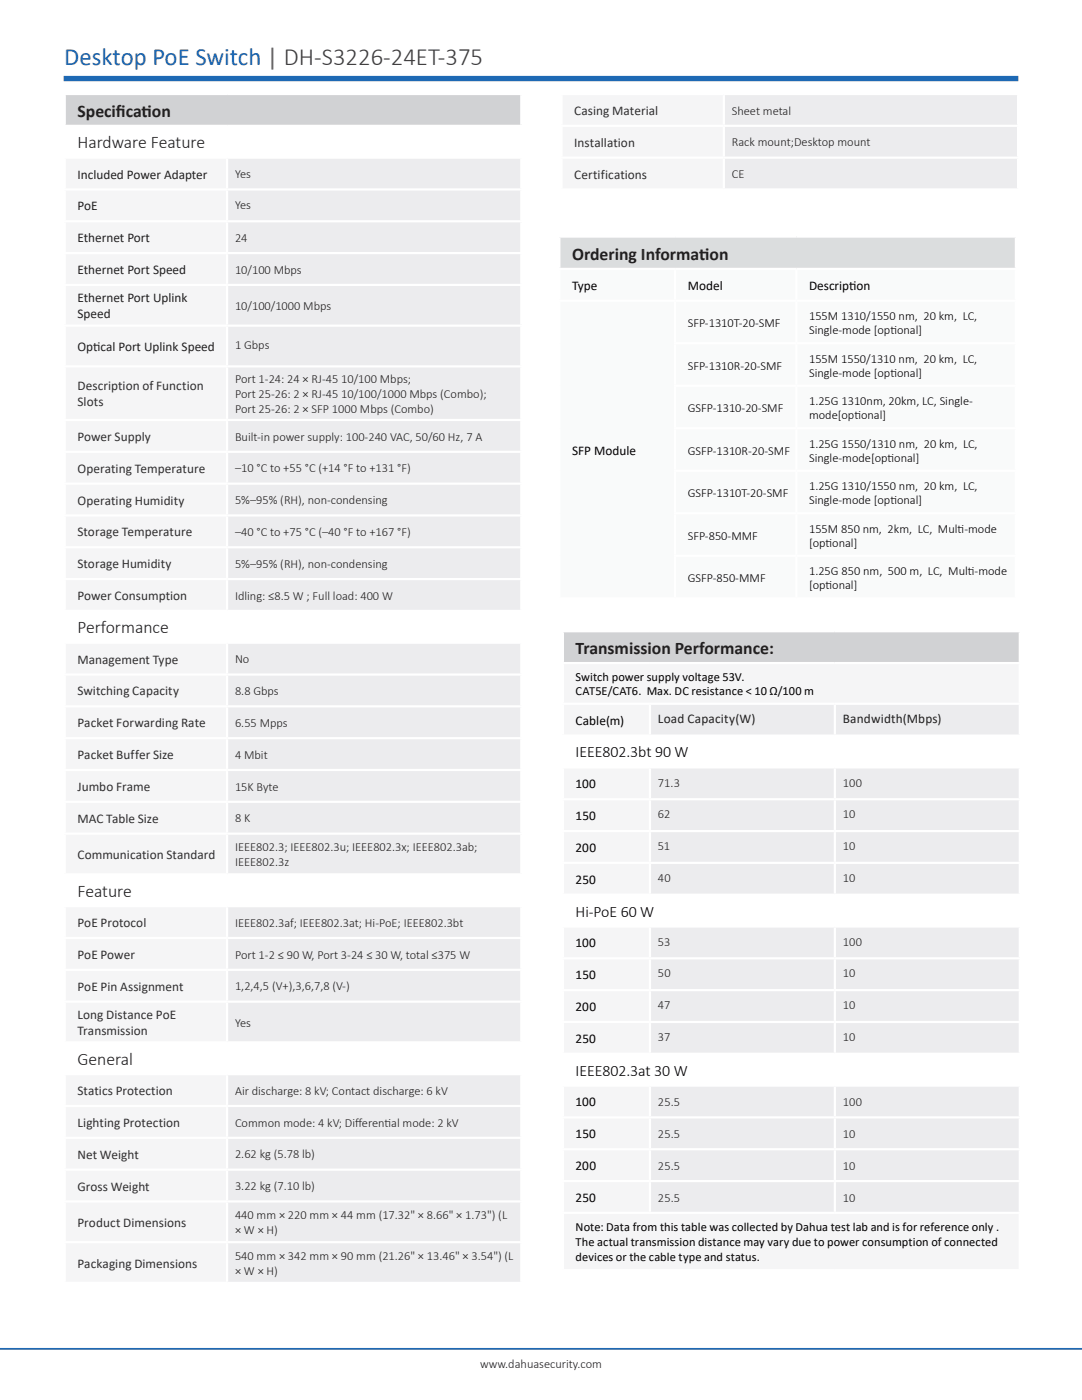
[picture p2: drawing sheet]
<svg xmlns="http://www.w3.org/2000/svg" width="216mm" height="279mm" viewBox="0 0 216 279" stroke-linecap="round" stroke-linejoin="round" font-family="sans-serif">
<defs><g id="words">
<text font-size="4.9" fill="#1e69b4" x="12.8" y="13">Desktop PoE Switch | DH-S3226-24ET-375</text>
<g font-size="3.5" fill="#231f20">
<text x="15.5" y="23.3">Specif</text>
<text x="23.1" y="23.3">icat</text>
<text x="28.3" y="23.3">ion</text>
<text x="15.5" y="29.6">Hardware Feature</text>
<text x="114.2" y="51.9">Ordering Informat</text>
<text x="139.5" y="51.9">ion</text>
<text x="15.5" y="126.4">Performance</text>
<text x="114.9" y="130.5">Transmission Performance:</text>
<text x="15.5" y="179">Feature</text>
<text x="15.5" y="212.5">General</text>
</g>
<g font-size="3.2">
<text x="114.9" y="151.2">IEEE802.3bt 90 W</text>
<text x="114.9" y="182.9">Hi-PoE 60 W</text>
<text x="114.9" y="214.7">IEEE802.3at 30 W</text>
</g>
<g font-size="2.6" fill="#312f30">
<text x="114.6" y="22.9">Casing Material</text>
<text x="114.6" y="29.3">Installation</text>
<text x="114.6" y="35.6">Certifications</text>
<text x="15.5" y="77.9">Description of Function</text>
<text x="15.5" y="81">Slots</text>
<text x="15.5" y="88">Power Supply</text>
<text x="15.5" y="94.3">Operating Temperature</text>
<text x="15.5" y="100.7">Operating Humidity</text>
<text x="15.5" y="107">Storage Temperature</text>
<text x="15.5" y="113.4">Storage Humidity</text>
<text x="15.5" y="119.7">Power Consumption</text>
<text x="15.5" y="132.4">Management Type</text>
<text x="15.5" y="138.8">Switching Capacity</text>
<text x="15.5" y="145.1">Packet Forwarding Rate</text>
<text x="15.5" y="151.5">Packet Buffer Size</text>
<text x="15.5" y="157.8">Jumbo Frame</text>
<text x="15.5" y="164.2">MAC Table Size</text>
<text x="15.5" y="171.4">Communication Standard</text>
<text x="15.5" y="185">PoE Protocol</text>
<text x="15.5" y="191.4">PoE Power</text>
<text x="15.5" y="197.7">PoE Pin Assignment</text>
<text x="15.5" y="203.4">Long Distance PoE</text>
<text x="15.5" y="206.5">Transmission</text>
<text x="15.5" y="218.5">Statics Protection</text>
<text x="15.5" y="224.9">Lighting Protection</text>
<text x="15.5" y="231.2">Net Weight</text>
<text x="15.5" y="237.6">Gross Weight</text>
<text x="15.5" y="244.8">Product Dimensions</text>
<text x="15.5" y="253">Packaging Dimensions</text>
</g>
<g font-size="2.6" fill="#231f20">
<text x="15.5" y="35.6">Included Power Adapter</text>
<text x="15.5" y="42">PoE</text>
<text x="15.5" y="48.3">Ethernet Port</text>
<text x="15.5" y="54.7">Ethernet Port Speed</text>
<text x="15.5" y="60.3">Ethernet Port Uplink</text>
<text x="15.5" y="63.5">Speed</text>
<text x="15.5" y="70">Opt</text>
<text x="18.6" y="70">ical Port Uplink Speed</text>
<text x="131.3" y="144.3">Load Capacity(W)</text>
<text x="168.2" y="144.3">Bandwidth(Mbps)</text>
</g>
<g font-size="2.6">
<text x="114.2" y="58">Type</text>
<text x="137.2" y="58">Model</text>
<text x="161.4" y="58">Descript</text>
<text x="169.4" y="58">ion</text>
<text x="114.2" y="90.8">SFP Module</text>
<text x="114.9" y="144.6">Cable(m)</text>
<text x="114.9" y="157.3">100</text>
<text x="114.9" y="163.7">150</text>
<text x="114.9" y="170">200</text>
<text x="114.9" y="176.4">250</text>
<text x="114.9" y="189.1">100</text>
<text x="114.9" y="195.4">150</text>
<text x="114.9" y="201.8">200</text>
<text x="114.9" y="208.1">250</text>
<text x="114.9" y="220.8">100</text>
<text x="114.9" y="227.2">150</text>
<text x="114.9" y="233.5">200</text>
<text x="114.9" y="239.9">250</text>
</g>
<g font-size="2.5" fill="#231f20">
<text x="146" y="22.9">Sheet metal</text>
<text x="146" y="29.2">Rack mount;Desktop mount</text>
<text x="46.9" y="35.6">Yes</text>
<text x="146" y="35.6">CE</text>
<text x="46.9" y="41.6">Yes</text>
<text x="46.9" y="48.3">24</text>
<text x="46.9" y="54.6">10/100 Mbps</text>
<text x="46.9" y="61.9">10/100/1000 Mbps</text>
<text x="46.9" y="69.7">1 Gbps</text>
<text x="46.9" y="76.4">Port 1-24: 24 × RJ-45 10/100 Mbps;</text>
<text x="46.9" y="79.4">Port 25-26: 2 × RJ-45 10/100/1000 Mbps (Combo);</text>
<text x="46.9" y="82.4">Port 25-26: 2 × SFP 1000 Mbps (Combo)</text>
<text x="46.9" y="87.9">Built-in power supply: 100-240 VAC, 50/60 Hz, 7 A</text>
<text x="46.9" y="94.3">–10 °C to +55 °C (+14 °F to +131 °F)</text>
<text x="46.9" y="100.6">5%–95% (RH), non-condensing</text>
<text x="46.9" y="107">–40 °C to +75 °C (–40 °F to +167 °F)</text>
<text x="46.9" y="113.3">5%–95% (RH), non-condensing</text>
<text x="46.9" y="119.7">Idling: ≤8.5 W ; Full load: 400 W</text>
<text x="46.9" y="132.4">No</text>
<text x="46.9" y="138.7">8.8 Gbps</text>
<text x="46.9" y="145.1">6.55 Mpps</text>
<text x="46.9" y="151.4">4 Mbit</text>
<text x="46.9" y="157.8">15K Byte</text>
<text x="131.3" y="157">71.3</text>
<text x="168.2" y="157">100</text>
<text x="46.9" y="164.1">8 K</text>
<text x="131.3" y="163.3">62</text>
<text x="168.2" y="163.3">10</text>
<text x="46.9" y="169.9">IEEE802.3; IEEE802.3u; IEEE802.3x; IEEE802.3ab;</text>
<text x="46.9" y="172.8">IEEE802.3z</text>
<text x="131.3" y="169.7">51</text>
<text x="168.2" y="169.7">10</text>
<text x="131.3" y="176">40</text>
<text x="168.2" y="176">10</text>
<text x="46.9" y="184.9">IEEE802.3af; IEEE802.3at; Hi-PoE; IEEE802.3bt</text>
<text x="46.9" y="191.3">Port 1-2 ≤ 90 W, Port 3-24 ≤ 30 W, total ≤375 W</text>
<text x="131.3" y="188.7">53</text>
<text x="168.2" y="188.7">100</text>
<text x="46.9" y="197.6">1,2,4,5 (V+),3,6,7,8 (V-)</text>
<text x="131.3" y="195.1">50</text>
<text x="168.2" y="195.1">10</text>
<text x="131.3" y="201.4">47</text>
<text x="168.2" y="201.4">10</text>
<text x="46.9" y="204.9">Yes</text>
<text x="131.3" y="207.8">37</text>
<text x="168.2" y="207.8">10</text>
<text x="46.9" y="218.5">Air discharge: 8 kV; Contact discharge: 6 kV</text>
<text x="131.3" y="220.8">25.5</text>
<text x="168.2" y="220.8">100</text>
<text x="46.9" y="224.8">Common mode: 4 kV; Dif</text>
<text x="70.9" y="224.8">ferent</text>
<text x="76.7" y="224.8">ial mode: 2 kV</text>
<text x="131.3" y="227.1">25.5</text>
<text x="168.2" y="227.1">10</text>
<text x="46.9" y="231.2">2.62 kg (5.78 lb)</text>
<text x="131.3" y="233.5">25.5</text>
<text x="168.2" y="233.5">10</text>
<text x="46.9" y="237.5">3.22 kg (7.10 lb)</text>
<text x="131.3" y="239.8">25.5</text>
<text x="168.2" y="239.8">10</text>
<text x="46.9" y="243.3">440 mm × 220 mm × 44 mm (17.32&quot; × 8.66&quot; × 1.73&quot;) (L</text>
<text x="46.9" y="246.2">× W × H)</text>
<text x="46.9" y="251.4">540 mm × 342 mm × 90 mm (21.26&quot; × 13.46&quot; × 3.54&quot;) (L</text>
<text x="46.9" y="254.4">× W × H)</text>
<text x="95.8" y="272.9">www.dahuasecurity.com</text>
</g>
<g font-size="2.5">
<text x="137.2" y="65.3">SFP-1310T-20-SMF</text>
<text x="161.4" y="63.9">155M 1310/1550 nm, 20 km, LC,</text>
<text x="161.4" y="66.7">Single-mode [opt</text>
<text x="177.7" y="66.7">ional]</text>
<text x="137.2" y="73.8">SFP-1310R-20-SMF</text>
<text x="161.4" y="72.4">155M 1550/1310 nm, 20 km, LC,</text>
<text x="161.4" y="75.2">Single-mode [opt</text>
<text x="177.7" y="75.2">ional]</text>
<text x="137.2" y="82.3">GSFP-1310-20-SMF</text>
<text x="161.4" y="80.9">1.25G 1310nm, 20km, LC, Single-</text>
<text x="161.4" y="83.7">mode[opt</text>
<text x="170.5" y="83.7">ional]</text>
<text x="161.4" y="89.4">1.25G 1550/1310 nm, 20 km, LC,</text>
<text x="137.2" y="90.8">GSFP-1310R-20-SMF</text>
<text x="161.4" y="92.2">Single-mode[opt</text>
<text x="177.1" y="92.2">ional]</text>
<text x="137.2" y="99.2">GSFP-1310T-20-SMF</text>
<text x="161.4" y="97.8">1.25G 1310/1550 nm, 20 km, LC,</text>
<text x="161.4" y="100.7">Single-mode [opt</text>
<text x="177.7" y="100.7">ional]</text>
<text x="137.2" y="107.7">SFP-850-MMF</text>
<text x="161.4" y="106.3">155M 850 nm, 2km, LC, Mult</text>
<text x="191.1" y="106.3">i-mode</text>
<text x="161.4" y="109.1">[opt</text>
<text x="164.7" y="109.1">ional]</text>
<text x="137.2" y="116.2">GSFP-850-MMF</text>
<text x="161.4" y="114.8">1.25G 850 nm, 500 m, LC, Mult</text>
<text x="161.4" y="117.6">[opt</text>
<text x="164.7" y="117.6">ional]</text>
<text x="193.1" y="114.8">i-mode</text>
<text x="114.9" y="135.8">Switch power supply voltage 53V.</text>
<text x="114.9" y="138.8">CAT5E/CAT6. Max. DC resistance &lt; 10 Ω/100 m</text>
<text x="114.9" y="245.7">Note: Data from this table was collected by Dahua test lab and is for reference only .</text>
<text x="114.9" y="248.7">The actual transmission distance may vary due to power consumption of connected</text>
<text x="114.9" y="251.7">devices or the cable type and status.</text>
</g>
</g></defs>
<path d="M0 269.2h215.9" fill="none" stroke="#1e69b4" stroke-width=".35"/>
<path d="M12.7 15.7h190.5" fill="none" stroke="#1e69b4" stroke-width="1.1" stroke-linecap="butt"/>
<path d="M12.9 18.8h91.1v6.3h-91.1z" fill="#d1d2d4"/>
<path d="M12.9 25.1h91.1v6.4h-91.1zM12.9 121.9h91.1v6.4h-91.1zM12.9 174.5h91.1v6.3h-91.1zM12.9 208h91.1v6.4h-91.1z" fill="#fff"/>
<path d="M12.9 31.5h32.4v6.3h-32.4zM12.9 37.8h32.4v6.4h-32.4z" fill="#f5f5f6"/>
<path d="M45.3 31.5h58.7v6.3h-58.7zM45.3 37.8h58.7v6.4h-58.7z" fill="#ececee"/>
<path d="M12.9 44.2h32.4v6.3h-32.4z" fill="#f5f5f6"/>
<path d="M45.3 44.2h58.7v6.3h-58.7z" fill="#ececee"/>
<path d="M12.9 50.5h32.4v6.4h-32.4zM12.9 65h32.4v8.1h-32.4z" fill="#f5f5f6"/>
<path d="M45.3 50.5h58.7v6.4h-58.7zM45.3 65h58.7v8.1h-58.7z" fill="#ececee"/>
<path d="M12.9 56.9h32.4v8.1h-32.4z" fill="#f5f5f6"/>
<path d="M45.3 56.9h58.7v8.1h-58.7z" fill="#ececee"/>
<path d="M12.9 73.1h32.4v10.7h-32.4zM12.9 83.8h32.4v6.4h-32.4zM12.9 90.2h32.4v6.3h-32.4zM12.9 96.5h32.4v6.4h-32.4z" fill="#f5f5f6"/>
<path d="M45.3 73.1h58.7v10.7h-58.7zM45.3 83.8h58.7v6.4h-58.7zM45.3 90.2h58.7v6.3h-58.7zM45.3 96.5h58.7v6.4h-58.7z" fill="#ececee"/>
<path d="M12.9 102.9h32.4v6.3h-32.4zM12.9 109.2h32.4v6.4h-32.4zM12.9 115.6h32.4v6.3h-32.4z" fill="#f5f5f6"/>
<path d="M45.3 102.9h58.7v6.3h-58.7zM45.3 109.2h58.7v6.4h-58.7zM45.3 115.6h58.7v6.3h-58.7z" fill="#ececee"/>
<path d="M12.9 128.3h32.4v6.3h-32.4zM12.9 134.6h32.4v6.4h-32.4zM12.9 141h32.4v6.3h-32.4zM12.9 147.3h32.4v6.4h-32.4z" fill="#f5f5f6"/>
<path d="M45.3 128.3h58.7v6.3h-58.7zM45.3 134.6h58.7v6.4h-58.7zM45.3 141h58.7v6.3h-58.7zM45.3 147.3h58.7v6.4h-58.7z" fill="#ececee"/>
<path d="M12.9 153.7h32.4v6.3h-32.4zM12.9 160h32.4v6.4h-32.4z" fill="#f5f5f6"/>
<path d="M45.3 153.7h58.7v6.3h-58.7zM45.3 160h58.7v6.4h-58.7z" fill="#ececee"/>
<path d="M12.9 166.4h32.4v8.1h-32.4z" fill="#f5f5f6"/>
<path d="M45.3 166.4h58.7v8.1h-58.7z" fill="#ececee"/>
<path d="M12.9 180.8h32.4v6.4h-32.4z" fill="#f5f5f6"/>
<path d="M45.3 180.8h58.7v6.4h-58.7z" fill="#ececee"/>
<path d="M12.9 187.2h32.4v6.3h-32.4zM12.9 193.5h32.4v6.4h-32.4zM12.9 199.9h32.4v8.1h-32.4z" fill="#f5f5f6"/>
<path d="M45.3 187.2h58.7v6.3h-58.7zM45.3 193.5h58.7v6.4h-58.7zM45.3 199.9h58.7v8.1h-58.7z" fill="#ececee"/>
<path d="M12.9 214.4h32.4v6.3h-32.4zM12.9 220.7h32.4v6.4h-32.4zM12.9 227.1h32.4v6.3h-32.4zM12.9 233.4h32.4v6.4h-32.4z" fill="#f5f5f6"/>
<path d="M45.3 214.4h58.7v6.3h-58.7zM45.3 220.7h58.7v6.4h-58.7zM45.3 227.1h58.7v6.3h-58.7zM45.3 233.4h58.7v6.4h-58.7z" fill="#ececee"/>
<path d="M12.9 239.8h32.4v8.1h-32.4zM12.9 247.9h32.4v8.1h-32.4z" fill="#f5f5f6"/>
<path d="M45.3 239.8h58.7v8.1h-58.7zM45.3 247.9h58.7v8.1h-58.7z" fill="#ececee"/>
<g fill="none" stroke="#fff" stroke-width=".44">
<path d="M12.7 18.8h91.5M12.9 19v5.9M104 19v5.9M12.7 25.1h91.5M12.7 31.5h91.5M12.7 37.8h91.5M12.9 25.3v5.9M12.9 31.7v5.9M12.9 38v5.9M45.3 31.7v5.9M45.3 38v5.9M104 25.3v5.9"/>
<path d="M104 31.7v5.9M104 38v5.9M12.7 44.2h91.5M12.7 50.5h91.5M12.7 56.9h91.5M12.9 44.4v5.9M12.9 50.7v5.9M12.9 57.1v7.7M45.3 44.4v5.9M45.3 50.7v5.9M45.3 57.1v7.7M104 44.4v5.9"/>
<path d="M104 50.7v5.9M104 57.1v7.7M12.7 65h91.5M12.7 73.1h91.5M12.9 65.2v7.7M12.9 73.3v10.3M45.3 65.2v7.7M45.3 73.3v10.3M104 65.2v7.7M104 73.3v10.3M12.7 83.8h91.5M12.7 90.2h91.5"/>
<path d="M12.7 96.5h91.5M12.9 84v5.9M12.9 90.4v5.9M12.9 96.7v5.9M45.3 84v5.9M45.3 90.4v5.9M45.3 96.7v5.9M104 84v5.9M104 90.4v5.9M104 96.7v5.9M12.7 102.9h91.5M12.7 109.2h91.5"/>
<path d="M12.7 115.6h91.5M12.9 103.1v5.9M12.9 109.4v5.9M12.9 115.8v5.9M45.3 103.1v5.9M45.3 109.4v5.9M45.3 115.8v5.9M104 103.1v5.9M104 109.4v5.9M104 115.8v5.9M12.7 121.9h91.5M12.7 128.3h91.5"/>
<path d="M12.7 134.6h91.5M12.9 122.1v5.9M12.9 128.5v5.9M12.9 134.8v5.9M45.3 128.5v5.9M45.3 134.8v5.9M104 122.1v5.9M104 128.5v5.9M104 134.8v5.9M12.7 141h91.5M12.7 147.3h91.5M12.7 153.7h91.5"/>
<path d="M12.9 141.2v5.9M12.9 147.5v5.9M12.9 153.9v5.9M45.3 141.2v5.9M45.3 147.5v5.9M45.3 153.9v5.9M104 141.2v5.9M104 147.5v5.9M104 153.9v5.9M12.7 160h91.5M12.7 166.4h91.5M12.7 174.5h91.5"/>
<path d="M12.9 160.2v5.9M12.9 166.6v7.7M12.9 174.7v5.9M45.3 160.2v5.9M45.3 166.6v7.7M104 160.2v5.9M104 166.6v7.7M104 174.7v5.9M12.7 180.8h91.5M12.7 187.2h91.5M12.7 193.5h91.5M12.7 199.9h91.5"/>
<path d="M12.9 181.1v5.9M12.9 187.4v5.9M12.9 193.8v5.9M45.3 181.1v5.9M45.3 187.4v5.9M45.3 193.8v5.9M104 181.1v5.9M104 187.4v5.9M104 193.8v5.9M12.7 208h91.5M12.7 214.4h91.5M12.9 200.1v7.7"/>
<path d="M12.9 208.2v6M12.9 214.6v5.9M45.3 200.1v7.7M45.3 214.6v5.9M104 200.1v7.7M104 208.2v6M104 214.6v5.9M12.7 220.7h91.5M12.7 227.1h91.5M12.7 233.4h91.5M12.7 239.8h91.5M12.9 220.9v6"/>
<path d="M12.9 227.3v5.9M12.9 233.6v6M12.9 240v7.7M45.3 220.9v6M45.3 227.3v5.9M45.3 233.6v6M45.3 240v7.7M104 220.9v6M104 227.3v5.9M104 233.6v6M104 240v7.7M12.7 247.9h91.5"/>
<path d="M12.7 256h91.5M12.9 248.1v7.7M45.3 248.1v7.7M104 248.1v7.7"/>
</g>
<path d="M112.1 18.8h32.3v6.3h-32.3z" fill="#f5f5f6"/>
<path d="M144.4 18.8h58.7v6.3h-58.7z" fill="#ececee"/>
<path d="M112.1 25.1h32.3v6.4h-32.3zM112.1 31.5h32.3v6.3h-32.3z" fill="#f5f5f6"/>
<path d="M144.4 25.1h58.7v6.4h-58.7zM144.4 31.5h58.7v6.3h-58.7z" fill="#ececee"/>
<g fill="none" stroke="#fff" stroke-width=".44">
<path d="M111.8 18.8h91.6M112.1 19v5.9M144.4 19v5.9M203.1 19v5.9M111.8 25.1h91.6M111.8 31.5h91.6M111.8 37.8h91.6M112.1 25.3v5.9M112.1 31.7v5.9M144.4 25.3v5.9M144.4 31.7v5.9M203.1 25.3v5.9"/>
<path d="M203.1 31.7v5.9"/>
</g>
<path d="M111.6 47.2h91.1v6.5h-91.1z" fill="#dbddde"/>
<g fill="#f9fafa">
<path d="M111.6 53.7h23.1v6.3h-23.1zM134.7 53.7h24.2v6.3h-24.2zM158.9 53.7h43.8v6.3h-43.8zM111.6 60h23.1v59.4h-23.1zM134.7 110.9h24.2v8.5h-24.2zM158.9 110.9h43.8v8.5h-43.8z"/>
<path d="M134.7 60h24.2v8.5h-24.2zM158.9 60h43.8v8.5h-43.8zM134.7 68.5h24.2v8.5h-24.2zM158.9 68.5h43.8v8.5h-43.8zM134.7 77h24.2v8.5h-24.2zM158.9 77h43.8v8.5h-43.8zM134.7 85.5h24.2v8.5h-24.2zM158.9 85.5h43.8v8.5h-43.8zM134.7 94h24.2v8.4h-24.2zM158.9 94h43.8v8.4h-43.8zM134.7 102.4h24.2v8.5h-24.2zM158.9 102.4h43.8v8.5h-43.8z"/>
</g>
<g fill="none" stroke="#fff" stroke-width=".44">
<path d="M111.4 47.2h91.5M111.4 53.7h91.5M111.6 47.4v6M111.6 53.9v5.9M134.7 53.9v5.9M158.9 53.9v5.9M202.7 47.4v6M202.7 53.9v5.9M111.4 60h91.5M111.6 60.2v59M134.5 68.5h68.4M134.5 77h68.4"/>
<path d="M134.7 60.2v8.1M134.7 68.7v8.1M134.7 77.2v8M158.9 60.2v8.1M158.9 68.7v8.1M158.9 77.2v8M202.7 60.2v8.1M202.7 68.7v8.1M202.7 77.2v8M134.5 85.5h68.4M134.5 94h68.4M134.7 85.7v8"/>
<path d="M134.7 94.2v8M158.9 85.7v8M158.9 94.2v8M202.7 85.7v8M202.7 94.2v8M111.4 119.4h91.5M134.5 102.4h68.4M134.5 110.9h68.4M134.7 102.7v8M134.7 111.1v8.1M158.9 102.7v8M158.9 111.1v8.1"/>
<path d="M202.7 102.7v8M202.7 111.1v8.1"/>
</g>
<path d="M112.3 126h91.2v6.3h-91.2z" fill="#d1d2d4"/>
<g fill="#f5f5f6">
<path d="M112.3 132.3h91.2v8.2h-91.2z"/>
<path d="M112.3 140.5h17.4v6.3h-17.4z"/>
</g>
<path d="M129.7 140.5h36.9v6.3h-36.9zM166.6 140.5h36.9v6.3h-36.9z" fill="#ececee"/>
<path d="M112.3 146.8h91.2v6.4h-91.2zM112.3 178.6h91.2v6.3h-91.2zM112.3 210.3h54.3v6.4h-54.3zM166.6 210.3h36.9v6.4h-36.9z" fill="#fff"/>
<path d="M112.3 153.2h17.4v6.3h-17.4zM112.3 159.5h17.4v6.4h-17.4zM112.3 165.9h17.4v6.3h-17.4zM112.3 172.2h17.4v6.4h-17.4z" fill="#f5f5f6"/>
<path d="M129.7 153.2h36.9v6.3h-36.9zM166.6 153.2h36.9v6.3h-36.9zM129.7 159.5h36.9v6.4h-36.9zM166.6 159.5h36.9v6.4h-36.9zM129.7 165.9h36.9v6.3h-36.9zM166.6 165.9h36.9v6.3h-36.9zM129.7 172.2h36.9v6.4h-36.9zM166.6 172.2h36.9v6.4h-36.9zM129.7 184.9h36.9v6.4h-36.9zM166.6 184.9h36.9v6.4h-36.9zM129.7 191.3h36.9v6.3h-36.9zM166.6 191.3h36.9v6.3h-36.9zM129.7 197.6h36.9v6.4h-36.9zM166.6 197.6h36.9v6.4h-36.9zM129.7 204h36.9v6.3h-36.9zM166.6 204h36.9v6.3h-36.9z" fill="#ececee"/>
<g fill="#f5f5f6">
<path d="M112.3 184.9h17.4v6.4h-17.4zM112.3 191.3h17.4v6.3h-17.4zM112.3 197.6h17.4v6.4h-17.4zM112.3 204h17.4v6.3h-17.4z"/>
<path d="M112.3 216.7h17.4v6.3h-17.4zM112.3 223h17.4v6.4h-17.4zM112.3 229.4h17.4v6.3h-17.4zM112.3 235.7h17.4v6.4h-17.4zM112.3 242.1h91.2v11.4h-91.2z"/>
</g>
<path d="M129.7 216.7h36.9v6.3h-36.9zM166.6 216.7h36.9v6.3h-36.9zM129.7 223h36.9v6.4h-36.9zM166.6 223h36.9v6.4h-36.9zM129.7 229.4h36.9v6.3h-36.9zM166.6 229.4h36.9v6.3h-36.9zM129.7 235.7h36.9v6.4h-36.9zM166.6 235.7h36.9v6.4h-36.9z" fill="#ececee"/>
<g fill="none" stroke="#fff" stroke-width=".44">
<path d="M112.1 126h91.6M112.1 132.3h91.6M112.3 126.2v5.9M112.3 132.5v7.7M203.5 126.2v5.9M203.5 132.5v7.7M112.1 140.5h91.6M112.1 146.8h91.6M112.1 153.2h91.6M112.1 159.5h91.6M112.3 140.7v5.9M112.3 147v5.9"/>
<path d="M112.3 153.4v5.9M112.3 159.7v5.9M129.7 140.7v5.9M129.7 153.4v5.9M129.7 159.7v5.9M166.6 140.7v5.9M166.6 153.4v5.9M166.6 159.7v5.9M203.5 140.7v5.9M203.5 147v5.9M203.5 153.4v5.9M203.5 159.7v5.9"/>
<path d="M112.1 178.6h91.6M112.1 165.9h91.6M112.1 172.2h91.6M112.3 166.1v5.9M112.3 172.4v5.9M112.3 178.8v5.9M129.7 166.1v5.9M129.7 172.4v5.9M166.6 166.1v5.9M166.6 172.4v5.9M203.5 166.1v5.9M203.5 172.4v5.9"/>
<path d="M203.5 178.8v5.9M112.1 184.9h91.6M112.1 191.3h91.6M112.1 197.6h91.6M112.3 185.1v5.9M112.3 191.5v5.9M112.3 197.8v5.9M129.7 185.1v5.9M129.7 191.5v5.9M129.7 197.8v5.9M166.6 185.1v5.9M166.6 191.5v5.9"/>
<path d="M166.6 197.8v5.9M203.5 185.1v5.9M203.5 191.5v5.9M203.5 197.8v5.9M112.1 210.3h91.6M112.1 204h91.6M112.1 216.7h91.6M112.3 204.2v5.9M112.3 210.5v5.9M112.3 216.9v5.9M129.7 204.2v5.9M129.7 216.9v5.9"/>
<path d="M166.6 204.2v5.9M166.6 210.5v5.9M166.6 216.9v5.9M203.5 204.2v5.9M203.5 210.5v5.9M203.5 216.9v5.9M112.1 223h91.6M112.1 229.4h91.6M112.1 235.7h91.6M112.3 223.2v5.9M112.3 229.6v5.9M112.3 235.9v5.9"/>
<path d="M129.7 223.2v5.9M129.7 229.6v5.9M129.7 235.9v5.9M166.6 223.2v5.9M166.6 229.6v5.9M166.6 235.9v5.9M203.5 223.2v5.9M203.5 229.6v5.9M203.5 235.9v5.9M112.1 242.1h91.6M112.1 253.5h91.6M112.3 242.3v11"/>
<path d="M203.5 242.3v11"/>
</g>
<use href="#words"/>
</svg>
